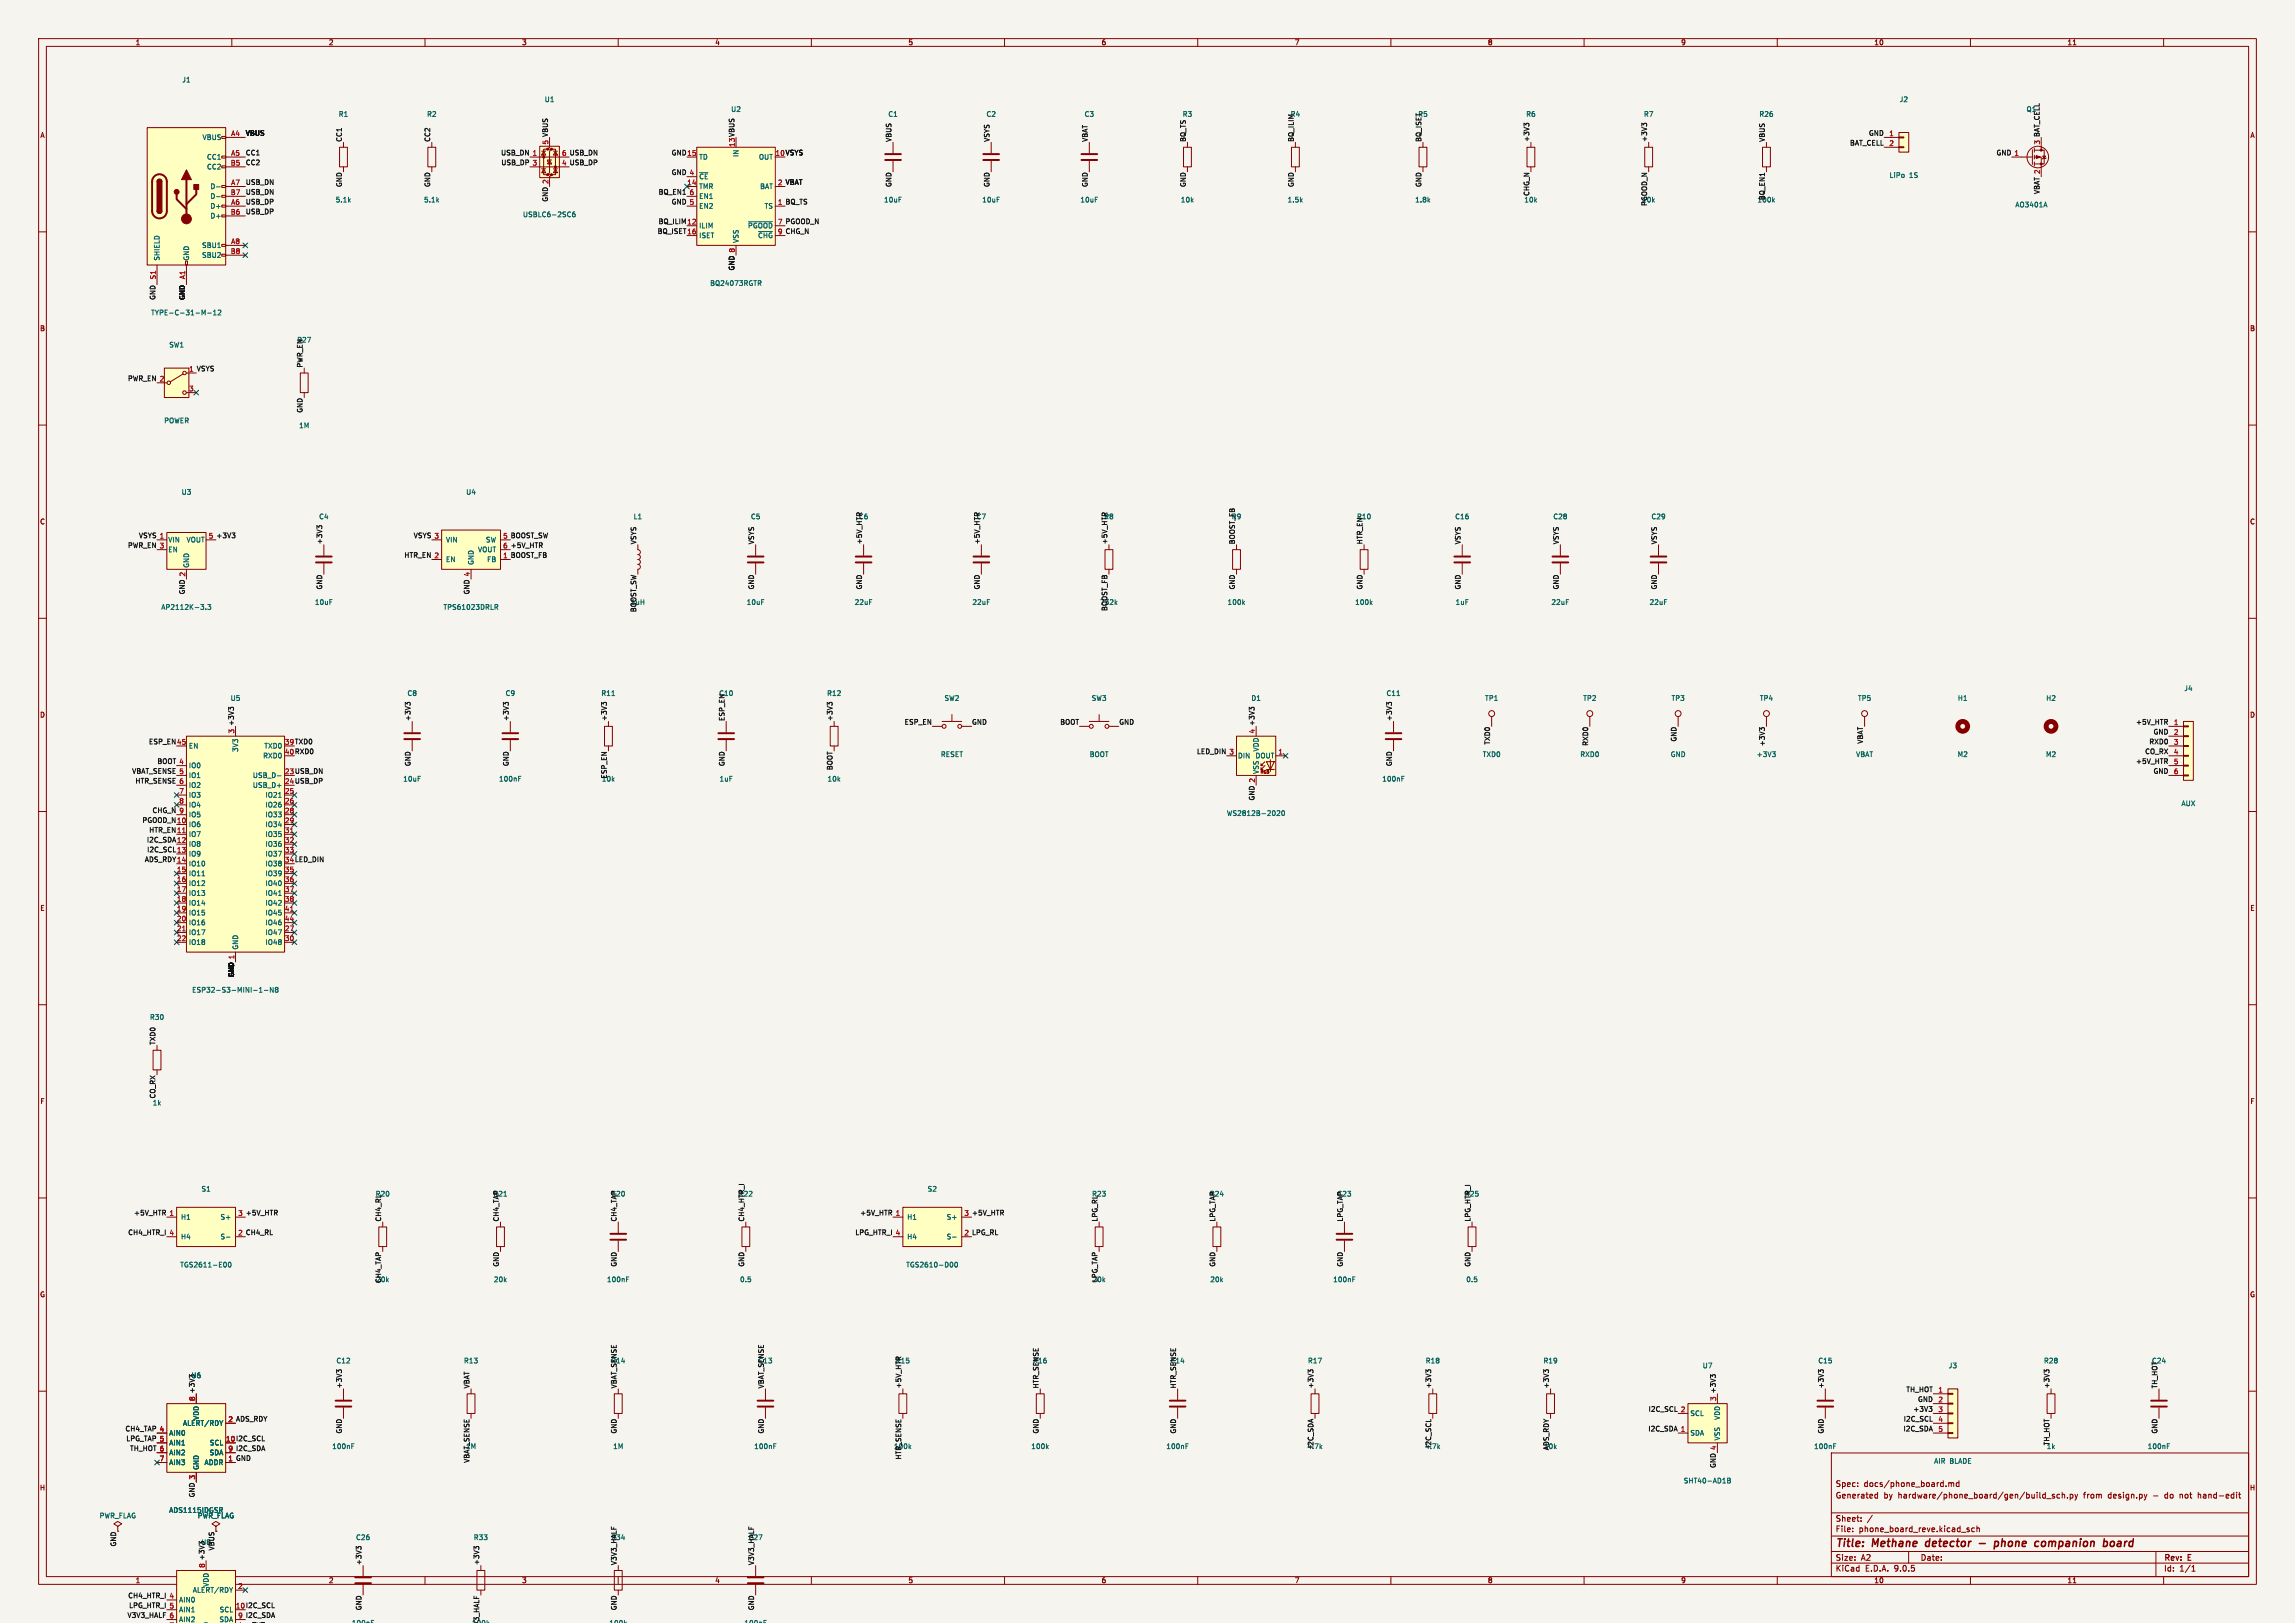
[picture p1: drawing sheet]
<svg xmlns="http://www.w3.org/2000/svg" width="594mm" height="420mm" viewBox="0 0 594 420" stroke-linecap="round" stroke-linejoin="round" font-family="sans-serif">
<defs><g id="words">
<g font-size="2.8" fill="#840000">
<text x="475" y="400.9">Title:</text>
<text x="484.7" y="400.9">Methane</text>
<text x="499.3" y="400.9">detector</text>
<text x="518.7" y="400.9">phone</text>
<text x="530" y="400.9">companion</text>
<text x="548.5" y="400.9">board</text>
</g>
<g font-size="2.1" fill="#840000">
<text x="475" y="388">Generated</text>
<text x="475" y="385">Spec:</text>
<text x="482.4" y="385">docs/phone_board.md</text>
<text x="487.5" y="388">by</text>
<text x="491.3" y="388">hardware/phone_board/gen/build_sch.py</text>
<text x="539.5" y="388">from</text>
<text x="545.9" y="388">design.py</text>
<text x="557.7" y="388">-</text>
<text x="560.9" y="388">do</text>
<text x="564.9" y="388">not</text>
<text x="569.8" y="388">hand-edit</text>
<text x="475" y="394">Sheet:</text>
<text x="475" y="396.7">File:</text>
<text x="481.1" y="396.7">phone_board_reve.kicad_sch</text>
<text x="475" y="406.9">KiCad</text>
<text x="475" y="404.1">Size:</text>
<text x="481.7" y="404.1">A2</text>
<text x="482.7" y="406.9">E.D.A.</text>
<text x="490.3" y="406.9">9.0.5</text>
<text x="497" y="404.1">Date:</text>
<text x="560" y="404.3">Rev:</text>
<text x="560" y="406.9">Id:</text>
<text x="564.1" y="406.9">1/1</text>
<text x="566.4" y="404.3">E</text>
</g>
<g font-size="1.8" fill="#840000">
<text x="35" y="11.9">1</text>
<text x="85" y="11.9">2</text>
<text x="135" y="11.9">3</text>
<text x="185" y="11.9">4</text>
<text x="235" y="11.9">5</text>
<text x="285" y="11.9">6</text>
<text x="335" y="11.9">7</text>
<text x="385" y="11.9">8</text>
<text x="435" y="11.9">9</text>
<text x="485" y="11.9">10</text>
<text x="535" y="11.9">11</text>
<text x="10.3" y="35.9">A</text>
<text x="582.3" y="35.9">A</text>
<text x="10.3" y="85.9">B</text>
<text x="582.3" y="85.9">B</text>
<text x="10.3" y="135.9">C</text>
<text x="582.3" y="135.9">C</text>
<text x="10.3" y="185.9">D</text>
<text x="582.3" y="185.9">D</text>
<text x="10.3" y="235.9">E</text>
<text x="582.3" y="235.9">E</text>
<text x="10.3" y="285.9">F</text>
<text x="582.3" y="285.9">F</text>
<text x="10.3" y="335.9">G</text>
<text x="582.3" y="335.9">G</text>
<text x="59" y="368">2 ADS_RDY</text>
<text x="58.4" y="373.1">10 I2C_SCL</text>
<text x="10.2" y="385.9">H</text>
<text x="582.2" y="385.9">H</text>
<text x="55.5" y="401.3" transform="rotate(-90 55.5 401.3)">VBUS</text>
<text x="35" y="409.9">1</text>
<text x="85" y="409.9">2</text>
<text x="135" y="409.9">3</text>
<text x="185" y="409.9">4</text>
<text x="235" y="409.9">5</text>
<text x="285" y="409.9">6</text>
<text x="335" y="409.9">7</text>
<text x="385" y="409.9">8</text>
<text x="435" y="409.9">9</text>
<text x="485" y="409.9">10</text>
<text x="535" y="409.9">11</text>
</g>
<g font-size="1.8" fill="#006464">
<text x="47.1" y="21.5">J1</text>
<text x="140.9" y="26.6">U1</text>
<text x="189.1" y="29.2">U2</text>
<text x="491.6" y="26.6">J2</text>
<text x="87.6" y="30.4">R1</text>
<text x="110.4" y="30.4">R2</text>
<text x="229.8" y="30.4">C1</text>
<text x="255.2" y="30.4">C2</text>
<text x="280.6" y="30.4">C3</text>
<text x="306" y="30.4">R3</text>
<text x="394.9" y="30.4">R6</text>
<text x="425.4" y="30.4">R7</text>
<text x="455.3" y="30.4">R26</text>
<text x="52.3" y="36.4">VBUS</text>
<text x="53.5" y="41.5">CC1</text>
<text x="180.8" y="41.5">TD</text>
<text x="191.4" y="40.7" transform="rotate(-90 191.4 40.7)">IN</text>
<text x="196.3" y="41.5">OUT</text>
<text x="53.5" y="44">CC2</text>
<text x="180.8" y="46.6">~{CE}</text>
<text x="488.9" y="46.2">LiPo</text>
<text x="494.2" y="46.2">1S</text>
<text x="54.4" y="49.1">D-</text>
<text x="54.4" y="51.7">D-</text>
<text x="86.8" y="52.6">5.1k</text>
<text x="109.6" y="52.6">5.1k</text>
<text x="180.8" y="49.1">TMR</text>
<text x="180.8" y="51.7">EN1</text>
<text x="196.6" y="49.1">BAT</text>
<text x="228.7" y="52.6">10uF</text>
<text x="254.1" y="52.6">10uF</text>
<text x="279.5" y="52.6">10uF</text>
<text x="305.5" y="52.6">10k</text>
<text x="333.2" y="52.6">1.5k</text>
<text x="366.2" y="52.6">1.8k</text>
<text x="394.4" y="52.6">10k</text>
<text x="521.5" y="53.9">AO3401A</text>
<text x="54.4" y="54.2">D+</text>
<text x="54.4" y="56.7">D+</text>
<text x="135.2" y="56.4">USBLC6-2SC6</text>
<text x="180.8" y="54.2">EN2</text>
<text x="180.8" y="59.3">ILIM</text>
<text x="193.5" y="59.3">~{PGOOD}</text>
<text x="197.8" y="54.2">TS</text>
<text x="52.2" y="64.4">SBU1</text>
<text x="180.8" y="61.8">ISET</text>
<text x="191.4" y="63" transform="rotate(-90 191.4 63)">VSS</text>
<text x="41.5" y="67.6" transform="rotate(-90 41.5 67.6)">SHIELD</text>
<text x="49.1" y="67.6" transform="rotate(-90 49.1 67.6)">GND</text>
<text x="52.2" y="66.9">SBU2</text>
<text x="183.7" y="74.2">BQ24073RGTR</text>
<text x="39" y="81.8">TYPE-C-31-M-12</text>
<text x="43.7" y="90.1">SW1</text>
<text x="42.4" y="109.7">POWER</text>
<text x="77.3" y="111">1M</text>
<text x="46.9" y="128.2">U3</text>
<text x="120.5" y="128.2">U4</text>
<text x="82.5" y="134.6">C4</text>
<text x="163.9" y="134.6">L1</text>
<text x="194.2" y="134.6">C5</text>
<text x="376.5" y="134.6">C16</text>
<text x="401.9" y="134.6">C28</text>
<text x="427.3" y="134.6">C29</text>
<text x="43.4" y="140.6">VIN</text>
<text x="43.4" y="143.1">EN</text>
<text x="48.2" y="140.6">VOUT</text>
<text x="115.3" y="140.6">VIN</text>
<text x="123.6" y="143.1">VOUT</text>
<text x="125.7" y="140.6">SW</text>
<text x="49.1" y="147.1" transform="rotate(-90 49.1 147.1)">GND</text>
<text x="115.3" y="145.6">EN</text>
<text x="122.8" y="146.3" transform="rotate(-90 122.8 146.3)">GND</text>
<text x="126" y="145.6">FB</text>
<text x="41.6" y="158">AP2112K-3.3</text>
<text x="81.4" y="156.7">10uF</text>
<text x="114.7" y="158">TPS61023DRLR</text>
<text x="193.2" y="156.7">10uF</text>
<text x="221.1" y="156.7">22uF</text>
<text x="251.6" y="156.7">22uF</text>
<text x="317.6" y="156.7">100k</text>
<text x="350.6" y="156.7">100k</text>
<text x="376.6" y="156.7">1uF</text>
<text x="401.4" y="156.7">22uF</text>
<text x="426.8" y="156.7">22uF</text>
<text x="565.2" y="179">J4</text>
<text x="59.6" y="181.6">U5</text>
<text x="105.3" y="180.3">C8</text>
<text x="130.7" y="180.3">C9</text>
<text x="155.5" y="180.3">R11</text>
<text x="214" y="180.3">R12</text>
<text x="244.3" y="181.6">SW2</text>
<text x="282.4" y="181.6">SW3</text>
<text x="323.8" y="181.6">D1</text>
<text x="358.7" y="180.3">C11</text>
<text x="384.3" y="181.6">TP1</text>
<text x="409.7" y="181.6">TP2</text>
<text x="432.5" y="181.6">TP3</text>
<text x="455.4" y="181.6">TP4</text>
<text x="480.8" y="181.6">TP5</text>
<text x="506.6" y="181.6">H1</text>
<text x="529.5" y="181.6">H2</text>
<text x="48.8" y="193.9">EN</text>
<text x="61.8" y="194.7" transform="rotate(-90 61.8 194.7)">3V3</text>
<text x="68" y="196.4">RXD0</text>
<text x="68.3" y="193.9">TXD0</text>
<text x="243.4" y="196.1">RESET</text>
<text x="281.9" y="196.1">BOOT</text>
<text x="320.3" y="196.4">DIN</text>
<text x="324.8" y="196.4">DOUT</text>
<text x="326" y="194.6" transform="rotate(-90 326 194.6)">VDD</text>
<text x="383.7" y="196.1">TXD0</text>
<text x="408.9" y="196.1">RXD0</text>
<text x="432.3" y="196.1">GND</text>
<text x="454.6" y="196.1">+3V3</text>
<text x="480.3" y="196.1">VBAT</text>
<text x="506.6" y="196.1">M2</text>
<text x="529.4" y="196.1">M2</text>
<text x="48.8" y="199">IO0</text>
<text x="48.8" y="201.5">IO1</text>
<text x="65.3" y="201.5">USB_D-</text>
<text x="104.3" y="202.4">10uF</text>
<text x="129" y="202.4">100nF</text>
<text x="186.1" y="202.4">1uF</text>
<text x="214.1" y="202.4">10k</text>
<text x="326" y="200.4" transform="rotate(-90 326 200.4)">VSS</text>
<text x="357.6" y="202.4">100nF</text>
<text x="48.8" y="204.1">IO2</text>
<text x="48.8" y="206.6">IO3</text>
<text x="48.8" y="209.1">IO4</text>
<text x="65.3" y="204.1">USB_D+</text>
<text x="68.6" y="206.6">IO21</text>
<text x="68.6" y="209.1">IO26</text>
<text x="564.5" y="208.8">AUX</text>
<text x="48.8" y="211.7">IO5</text>
<text x="48.8" y="214.2">IO6</text>
<text x="68.6" y="211.7">IO33</text>
<text x="68.6" y="214.2">IO34</text>
<text x="317.4" y="211.3">WS2812B-2020</text>
<text x="48.8" y="216.8">IO7</text>
<text x="48.8" y="219.3">IO8</text>
<text x="48.8" y="221.8">IO9</text>
<text x="68.6" y="216.8">IO35</text>
<text x="68.6" y="219.3">IO36</text>
<text x="68.6" y="221.8">IO37</text>
<text x="48.8" y="224.4">IO10</text>
<text x="48.8" y="226.9">IO11</text>
<text x="68.6" y="224.4">IO38</text>
<text x="68.6" y="226.9">IO39</text>
<text x="48.8" y="229.5">IO12</text>
<text x="48.8" y="232">IO13</text>
<text x="68.6" y="229.5">IO40</text>
<text x="68.6" y="232">IO41</text>
<text x="48.8" y="234.5">IO14</text>
<text x="48.8" y="237.1">IO15</text>
<text x="48.8" y="239.6">IO16</text>
<text x="68.6" y="234.5">IO42</text>
<text x="68.6" y="237.1">IO45</text>
<text x="68.6" y="239.6">IO46</text>
<text x="48.8" y="242.2">IO17</text>
<text x="48.8" y="244.7">IO18</text>
<text x="61.8" y="245.9" transform="rotate(-90 61.8 245.9)">GND</text>
<text x="68.6" y="242.2">IO47</text>
<text x="68.6" y="244.7">IO48</text>
<text x="49.6" y="257.1">ESP32-S3-MINI-1-N8</text>
<text x="38.7" y="264.1">R30</text>
<text x="39.4" y="286.3">1k</text>
<text x="52" y="308.6">S1</text>
<text x="240" y="308.6">S2</text>
<text x="46.7" y="315.8">H1</text>
<text x="57" y="315.8">S+</text>
<text x="234.7" y="315.8">H1</text>
<text x="244.9" y="315.8">S+</text>
<text x="46.7" y="320.9">H4</text>
<text x="57" y="320.9">S-</text>
<text x="234.7" y="320.9">H4</text>
<text x="244.9" y="320.9">S-</text>
<text x="46.5" y="328.2">TGS2611-E00</text>
<text x="234.4" y="328.2">TGS2610-D00</text>
<text x="127.7" y="332">20k</text>
<text x="157" y="332">100nF</text>
<text x="191.4" y="332">0.5</text>
<text x="313.1" y="332">20k</text>
<text x="344.9" y="332">100nF</text>
<text x="379.4" y="332">0.5</text>
<text x="87" y="353">C12</text>
<text x="120" y="353">R13</text>
<text x="338.4" y="353">R17</text>
<text x="368.9" y="353">R18</text>
<text x="399.4" y="353">R19</text>
<text x="470.5" y="353">C15</text>
<text x="528.9" y="353">R28</text>
<text x="49.4" y="356.8">U6</text>
<text x="440.6" y="354.3">U7</text>
<text x="504.3" y="354.3">J3</text>
<text x="43.7" y="371.7">AIN0</text>
<text x="47.2" y="369.2">ALERT/RDY</text>
<text x="51.7" y="367.6" transform="rotate(-90 51.7 367.6)">VDD</text>
<text x="437.4" y="366.6">SCL</text>
<text x="437.4" y="371.7">SDA</text>
<text x="445.4" y="367.6" transform="rotate(-90 445.4 367.6)">VDD</text>
<text x="43.7" y="374.2">AIN1</text>
<text x="43.7" y="376.8">AIN2</text>
<text x="54.1" y="376.8">SDA</text>
<text x="54.2" y="374.2">SCL</text>
<text x="85.9" y="375.2">100nF</text>
<text x="158.6" y="375.2">1M</text>
<text x="195.1" y="375.2">100nF</text>
<text x="266.8" y="375.2">100k</text>
<text x="301.8" y="375.2">100nF</text>
<text x="445.4" y="372.9" transform="rotate(-90 445.4 372.9)">VSS</text>
<text x="469.4" y="375.2">100nF</text>
<text x="529.6" y="375.2">1k</text>
<text x="555.8" y="375.2">100nF</text>
<text x="43.7" y="379.3">AIN3</text>
<text x="51.7" y="380.5" transform="rotate(-90 51.7 380.5)">GND</text>
<text x="52.8" y="379.3">ADDR</text>
<text x="500.5" y="379">AIR BLADE</text>
<text x="435.7" y="384.1">SHT40-AD1B</text>
<text x="25.7" y="393.1">PWR_FLAG</text>
<text x="43.7" y="391.7">ADS1115IDGSR</text>
<text x="51.1" y="393.1">PWR_FLAG</text>
<text x="92" y="398.7">C26</text>
<text x="122.5" y="398.7">R33</text>
<text x="49.8" y="412.3">ALERT/RDY</text>
<text x="54.2" y="410.7" transform="rotate(-90 54.2 410.7)">VDD</text>
<text x="46.2" y="414.9">AIN0</text>
<text x="46.2" y="417.4">AIN1</text>
<text x="46.2" y="420">AIN2</text>
<text x="56.7" y="420">SDA</text>
<text x="56.7" y="417.4">SCL</text>
<text x="90.9" y="420.9">100nF</text>
<text x="157.6" y="420.9">100k</text>
<text x="192.5" y="420.9">100nF</text>
</g>
<g font-size="1.8" fill="#0f0f0f">
<text x="524.4" y="29.2">Q1</text>
<text x="63.5" y="35.2">VBUS</text>
<text x="333.9" y="30.4">R4</text>
<text x="367" y="30.4">R5</text>
<text x="483.6" y="35.2">GND</text>
<text x="63.5" y="40.3">CC1</text>
<text x="88.6" y="36.8" transform="rotate(-90 88.6 36.8)">CC1</text>
<text x="111.4" y="36.8" transform="rotate(-90 111.4 36.8)">CC2</text>
<text x="129.6" y="40.3">USB_DN 1</text>
<text x="142" y="37.5" transform="rotate(-90 142 37.5)">5 VBUS</text>
<text x="145.3" y="40.4">6 USB_DN</text>
<text x="173.7" y="40.3">GND15</text>
<text x="190.2" y="38.1" transform="rotate(-90 190.2 38.1)">13 VBUS</text>
<text x="200.6" y="40.4">10 VSYS</text>
<text x="230.8" y="36.8" transform="rotate(-90 230.8 36.8)">VBUS</text>
<text x="256.2" y="36.8" transform="rotate(-90 256.2 36.8)">VSYS</text>
<text x="281.6" y="36.8" transform="rotate(-90 281.6 36.8)">VBAT</text>
<text x="307" y="36.8" transform="rotate(-90 307 36.8)">BQ_TS</text>
<text x="334.9" y="36.8" transform="rotate(-90 334.9 36.8)">BQ_ILIM</text>
<text x="368" y="36.8" transform="rotate(-90 368 36.8)">BQ_ISET</text>
<text x="395.9" y="36.8" transform="rotate(-90 395.9 36.8)">+3V3</text>
<text x="426.4" y="36.8" transform="rotate(-90 426.4 36.8)">+3V3</text>
<text x="456.9" y="36.8" transform="rotate(-90 456.9 36.8)">VBUS</text>
<text x="478.7" y="37.8">BAT_CELL</text>
<text x="516.6" y="40.3">GND 1</text>
<text x="528.1" y="37.5" transform="rotate(-90 528.1 37.5)">3 BAT_CELL</text>
<text x="63.5" y="42.8">CC2</text>
<text x="63.5" y="47.9">USB_DN</text>
<text x="129.6" y="42.8">USB_DP 3</text>
<text x="145.3" y="42.9">4 USB_DP</text>
<text x="173.7" y="45.4">GND 4</text>
<text x="63.5" y="50.5">USB_DN</text>
<text x="63.5" y="53">USB_DP</text>
<text x="88.6" y="48.5" transform="rotate(-90 88.6 48.5)">GND</text>
<text x="111.4" y="48.5" transform="rotate(-90 111.4 48.5)">GND</text>
<text x="141.9" y="52.3" transform="rotate(-90 141.9 52.3)">GND 2</text>
<text x="170.3" y="50.5">BQ_EN1</text>
<text x="173.7" y="53">GND 5</text>
<text x="201.2" y="48">2 VBAT</text>
<text x="201.2" y="53.1">1 BQ_TS</text>
<text x="230.8" y="48.5" transform="rotate(-90 230.8 48.5)">GND</text>
<text x="256.2" y="48.5" transform="rotate(-90 256.2 48.5)">GND</text>
<text x="281.6" y="48.5" transform="rotate(-90 281.6 48.5)">GND</text>
<text x="307" y="48.5" transform="rotate(-90 307 48.5)">GND</text>
<text x="334.9" y="48.5" transform="rotate(-90 334.9 48.5)">GND</text>
<text x="368" y="48.5" transform="rotate(-90 368 48.5)">GND</text>
<text x="395.9" y="50.8" transform="rotate(-90 395.9 50.8)">CHG_N</text>
<text x="424.9" y="52.6">10k</text>
<text x="426.4" y="53.4" transform="rotate(-90 426.4 53.4)">PGOOD_N</text>
<text x="454.8" y="52.6">100k</text>
<text x="456.9" y="51.9" transform="rotate(-90 456.9 51.9)">BQ_EN1</text>
<text x="528" y="50.3" transform="rotate(-90 528 50.3)">VBAT 2</text>
<text x="63.5" y="55.5">USB_DP</text>
<text x="170.3" y="58.1">BQ_ILIM 12</text>
<text x="201.2" y="58.2">7 PGOOD_N</text>
<text x="170.1" y="60.6">BQ_ISET16</text>
<text x="201.2" y="60.7">9 CHG_N</text>
<text x="190.2" y="70.1" transform="rotate(-90 190.2 70.1)">GND 8</text>
<text x="40.3" y="77.7" transform="rotate(-90 40.3 77.7)">GND</text>
<text x="47.9" y="77.7" transform="rotate(-90 47.9 77.7)">GND</text>
<text x="76.8" y="88.8">R27</text>
<text x="78.4" y="95.3" transform="rotate(-90 78.4 95.3)">PWR_EN</text>
<text x="33" y="98.7">PWR_EN 2</text>
<text x="48.8" y="96.3">1 VSYS</text>
<text x="78.4" y="106.9" transform="rotate(-90 78.4 106.9)">GND</text>
<text x="222.2" y="134.6">C6</text>
<text x="252.7" y="134.6">C7</text>
<text x="285.7" y="134.6">R8</text>
<text x="318.7" y="134.6">R9</text>
<text x="351.1" y="134.6">R10</text>
<text x="33" y="141.9">PWR_EN 3</text>
<text x="35.8" y="139.4">VSYS 1</text>
<text x="53.9" y="139.4">5 +3V3</text>
<text x="83.5" y="141" transform="rotate(-90 83.5 141)">+3V3</text>
<text x="107" y="139.4">VSYS 3</text>
<text x="130.1" y="139.4">5 BOOST_SW</text>
<text x="130.1" y="142">6 +5V_HTR</text>
<text x="164.8" y="141" transform="rotate(-90 164.8 141)">VSYS</text>
<text x="195.2" y="141" transform="rotate(-90 195.2 141)">VSYS</text>
<text x="223.2" y="141" transform="rotate(-90 223.2 141)">+5V_HTR</text>
<text x="253.7" y="141" transform="rotate(-90 253.7 141)">+5V_HTR</text>
<text x="286.7" y="141" transform="rotate(-90 286.7 141)">+5V_HTR</text>
<text x="319.7" y="141" transform="rotate(-90 319.7 141)">BOOST_FB</text>
<text x="352.7" y="141" transform="rotate(-90 352.7 141)">HTR_EN</text>
<text x="378.1" y="141" transform="rotate(-90 378.1 141)">VSYS</text>
<text x="403.5" y="141" transform="rotate(-90 403.5 141)">VSYS</text>
<text x="428.9" y="141" transform="rotate(-90 428.9 141)">VSYS</text>
<text x="104.5" y="144.4">HTR_EN 2</text>
<text x="130.1" y="144.5">1 BOOST_FB</text>
<text x="47.9" y="153.9" transform="rotate(-90 47.9 153.9)">GND 2</text>
<text x="83.5" y="152.7" transform="rotate(-90 83.5 152.7)">GND</text>
<text x="121.6" y="153.9" transform="rotate(-90 121.6 153.9)">GND 4</text>
<text x="195.2" y="152.7" transform="rotate(-90 195.2 152.7)">GND</text>
<text x="223.2" y="152.7" transform="rotate(-90 223.2 152.7)">GND</text>
<text x="253.7" y="152.7" transform="rotate(-90 253.7 152.7)">GND</text>
<text x="319.7" y="152.7" transform="rotate(-90 319.7 152.7)">GND</text>
<text x="352.7" y="152.7" transform="rotate(-90 352.7 152.7)">GND</text>
<text x="378.1" y="152.7" transform="rotate(-90 378.1 152.7)">GND</text>
<text x="403.5" y="152.7" transform="rotate(-90 403.5 152.7)">GND</text>
<text x="428.9" y="152.7" transform="rotate(-90 428.9 152.7)">GND</text>
<text x="163.2" y="156.7">1uH</text>
<text x="164.8" y="158.5" transform="rotate(-90 164.8 158.5)">BOOST_SW</text>
<text x="284.6" y="156.7">732k</text>
<text x="286.7" y="158.2" transform="rotate(-90 286.7 158.2)">BOOST_FB</text>
<text x="186" y="180.3">C10</text>
<text x="60.7" y="189.9" transform="rotate(-90 60.7 189.9)">3 +3V3</text>
<text x="106.3" y="186.7" transform="rotate(-90 106.3 186.7)">+3V3</text>
<text x="131.7" y="186.7" transform="rotate(-90 131.7 186.7)">+3V3</text>
<text x="157.1" y="186.7" transform="rotate(-90 157.1 186.7)">+3V3</text>
<text x="187.6" y="186.7" transform="rotate(-90 187.6 186.7)">ESP_EN</text>
<text x="215.6" y="186.7" transform="rotate(-90 215.6 186.7)">+3V3</text>
<text x="234" y="187.6">ESP_EN</text>
<text x="251.5" y="187.6">GND</text>
<text x="274.3" y="187.6">BOOT</text>
<text x="289.6" y="187.6">GND</text>
<text x="324.9" y="189.9" transform="rotate(-90 324.9 189.9)">4 +3V3</text>
<text x="360.3" y="186.7" transform="rotate(-90 360.3 186.7)">+3V3</text>
<text x="552.7" y="187.6">+5V_HTR</text>
<text x="557.3" y="190.2">GND</text>
<text x="38.4" y="192.7">ESP_EN45</text>
<text x="40.6" y="197.8">BOOT 4</text>
<text x="73.6" y="192.8">39 TXD0</text>
<text x="73.6" y="195.3">40 RXD0</text>
<text x="309.7" y="195.2">LED_DIN 3</text>
<text x="385.7" y="192.8" transform="rotate(-90 385.7 192.8)">TXD0</text>
<text x="411.1" y="193.1" transform="rotate(-90 411.1 193.1)">RXD0</text>
<text x="434" y="192" transform="rotate(-90 434 192)">GND</text>
<text x="456.9" y="193.2" transform="rotate(-90 456.9 193.2)">+3V3</text>
<text x="482.3" y="192.6" transform="rotate(-90 482.3 192.6)">VBAT</text>
<text x="552.7" y="197.8">+5V_HTR</text>
<text x="555.1" y="195.2">CO_RX</text>
<text x="556.2" y="192.7">RXD0</text>
<text x="34.1" y="200.3">VBAT_SENSE 5</text>
<text x="34.9" y="202.9">HTR_SENSE 6</text>
<text x="73.6" y="200.4">23 USB_DN</text>
<text x="73.6" y="202.9">24 USB_DP</text>
<text x="106.3" y="198.4" transform="rotate(-90 106.3 198.4)">GND</text>
<text x="131.7" y="198.4" transform="rotate(-90 131.7 198.4)">GND</text>
<text x="155.7" y="202.4">10k</text>
<text x="157.1" y="201.6" transform="rotate(-90 157.1 201.6)">ESP_EN</text>
<text x="187.6" y="198.4" transform="rotate(-90 187.6 198.4)">GND</text>
<text x="215.6" y="199.4" transform="rotate(-90 215.6 199.4)">BOOT</text>
<text x="360.3" y="198.4" transform="rotate(-90 360.3 198.4)">GND</text>
<text x="557.3" y="200.3">GND</text>
<text x="324.8" y="207.3" transform="rotate(-90 324.8 207.3)">GND 2</text>
<text x="36.7" y="213">PGOOD_N10</text>
<text x="38.5" y="215.6">HTR_EN11</text>
<text x="39.3" y="210.5">CHG_N 9</text>
<text x="37.9" y="218.1">I2C_SDA 12</text>
<text x="38" y="220.6">I2C_SCL 13</text>
<text x="37.4" y="223.2">ADS_RDY14</text>
<text x="73.6" y="223.3">34 LED_DIN</text>
<text x="60.6" y="253" transform="rotate(-90 60.6 253)">GND</text>
<text x="40.3" y="270.5" transform="rotate(-90 40.3 270.5)">TXD0</text>
<text x="40.3" y="284.4" transform="rotate(-90 40.3 284.4)">CO_RX</text>
<text x="97.1" y="309.8">R20</text>
<text x="127.6" y="309.8">R21</text>
<text x="158.1" y="309.8">C20</text>
<text x="191.1" y="309.8">R22</text>
<text x="282.5" y="309.8">R23</text>
<text x="313" y="309.8">R24</text>
<text x="346" y="309.8">C23</text>
<text x="379.1" y="309.8">R25</text>
<text x="34.6" y="314.6">+5V_HTR</text>
<text x="61.5" y="314.7">3 +5V_HTR</text>
<text x="98.7" y="316.2" transform="rotate(-90 98.7 316.2)">CH4_RL</text>
<text x="129.2" y="316.2" transform="rotate(-90 129.2 316.2)">CH4_TAP</text>
<text x="159.7" y="316.2" transform="rotate(-90 159.7 316.2)">CH4_TAP</text>
<text x="192.7" y="316.2" transform="rotate(-90 192.7 316.2)">CH4_HTR_I</text>
<text x="222.5" y="314.6">+5V_HTR</text>
<text x="249.5" y="314.7">3 +5V_HTR</text>
<text x="284.1" y="316.2" transform="rotate(-90 284.1 316.2)">LPG_RL</text>
<text x="314.6" y="316.2" transform="rotate(-90 314.6 316.2)">LPG_TAP</text>
<text x="347.6" y="316.2" transform="rotate(-90 347.6 316.2)">LPG_TAP</text>
<text x="380.7" y="316.2" transform="rotate(-90 380.7 316.2)">LPG_HTR_I</text>
<text x="33.1" y="319.7">CH4_HTR_I 4</text>
<text x="61.5" y="319.8">2 CH4_RL</text>
<text x="221.3" y="319.7">LPG_HTR_I 4</text>
<text x="249.5" y="319.8">2 LPG_RL</text>
<text x="129.2" y="327.9" transform="rotate(-90 129.2 327.9)">GND</text>
<text x="159.7" y="327.9" transform="rotate(-90 159.7 327.9)">GND</text>
<text x="192.7" y="327.9" transform="rotate(-90 192.7 327.9)">GND</text>
<text x="314.6" y="327.9" transform="rotate(-90 314.6 327.9)">GND</text>
<text x="347.6" y="327.9" transform="rotate(-90 347.6 327.9)">GND</text>
<text x="380.7" y="327.9" transform="rotate(-90 380.7 327.9)">GND</text>
<text x="97.2" y="332">20k</text>
<text x="98.7" y="332.2" transform="rotate(-90 98.7 332.2)">CH4_TAP</text>
<text x="282.7" y="332">20k</text>
<text x="284.1" y="331.9" transform="rotate(-90 284.1 331.9)">LPG_TAP</text>
<text x="158.1" y="353">R14</text>
<text x="196.2" y="353">C13</text>
<text x="231.7" y="353">R15</text>
<text x="267.3" y="353">R16</text>
<text x="302.9" y="353">C14</text>
<text x="556.9" y="353">C24</text>
<text x="88.6" y="359.4" transform="rotate(-90 88.6 359.4)">+3V3</text>
<text x="121.6" y="359.4" transform="rotate(-90 121.6 359.4)">VBAT</text>
<text x="159.7" y="359.4" transform="rotate(-90 159.7 359.4)">VBAT_SENSE</text>
<text x="197.8" y="359.4" transform="rotate(-90 197.8 359.4)">VBAT_SENSE</text>
<text x="233.3" y="359.4" transform="rotate(-90 233.3 359.4)">+5V_HTR</text>
<text x="268.9" y="359.4" transform="rotate(-90 268.9 359.4)">HTR_SENSE</text>
<text x="304.5" y="359.4" transform="rotate(-90 304.5 359.4)">HTR_SENSE</text>
<text x="340" y="359.4" transform="rotate(-90 340 359.4)">+3V3</text>
<text x="370.5" y="359.4" transform="rotate(-90 370.5 359.4)">+3V3</text>
<text x="401" y="359.4" transform="rotate(-90 401 359.4)">+3V3</text>
<text x="472.1" y="359.4" transform="rotate(-90 472.1 359.4)">+3V3</text>
<text x="530.5" y="359.4" transform="rotate(-90 530.5 359.4)">+3V3</text>
<text x="558.5" y="359.4" transform="rotate(-90 558.5 359.4)">TH_HOT</text>
<text x="50.5" y="362.7" transform="rotate(-90 50.5 362.7)">8 +3V3</text>
<text x="426.6" y="365.4">I2C_SCL 2</text>
<text x="444.2" y="362.7" transform="rotate(-90 444.2 362.7)">3 +3V3</text>
<text x="493.3" y="360.3">TH_HOT 1</text>
<text x="495.1" y="365.4">+3V3</text>
<text x="496.3" y="362.9">GND</text>
<text x="32.3" y="370.5">CH4_TAP 4</text>
<text x="88.6" y="371.1" transform="rotate(-90 88.6 371.1)">GND</text>
<text x="159.7" y="371.1" transform="rotate(-90 159.7 371.1)">GND</text>
<text x="197.8" y="371.1" transform="rotate(-90 197.8 371.1)">GND</text>
<text x="268.9" y="371.1" transform="rotate(-90 268.9 371.1)">GND</text>
<text x="304.5" y="371.1" transform="rotate(-90 304.5 371.1)">GND</text>
<text x="426.5" y="370.5">I2C_SDA 1</text>
<text x="472.1" y="371.1" transform="rotate(-90 472.1 371.1)">GND</text>
<text x="492.6" y="370.5">I2C_SDA</text>
<text x="492.6" y="368">I2C_SCL</text>
<text x="558.5" y="371.1" transform="rotate(-90 558.5 371.1)">GND</text>
<text x="32.6" y="373">LPG_TAP 5</text>
<text x="33.5" y="375.6">TH_HOT 6</text>
<text x="59" y="375.7">9 I2C_SDA</text>
<text x="120.5" y="375.2">1M</text>
<text x="231.3" y="375.2">100k</text>
<text x="233.3" y="377.8" transform="rotate(-90 233.3 377.8)">HTR_SENSE</text>
<text x="338.2" y="375.2">4.7k</text>
<text x="340" y="374.9" transform="rotate(-90 340 374.9)">I2C_SDA</text>
<text x="368.7" y="375.2">4.7k</text>
<text x="370.5" y="374.8" transform="rotate(-90 370.5 374.8)">I2C_SCL</text>
<text x="399.5" y="375.2">10k</text>
<text x="401" y="375.4" transform="rotate(-90 401 375.4)">ADS_RDY</text>
<text x="530.5" y="374.1" transform="rotate(-90 530.5 374.1)">TH_HOT</text>
<text x="59" y="378.2">1 GND</text>
<text x="121.6" y="378.7" transform="rotate(-90 121.6 378.7)">VBAT_SENSE</text>
<text x="444.2" y="380" transform="rotate(-90 444.2 380)">GND 4</text>
<text x="50.5" y="387.6" transform="rotate(-90 50.5 387.6)">GND 3</text>
<text x="30.1" y="400.3" transform="rotate(-90 30.1 400.3)">GND</text>
<text x="52" y="400">U8</text>
<text x="158.1" y="398.7">R34</text>
<text x="193.6" y="398.7">C27</text>
<text x="53.1" y="405.8" transform="rotate(-90 53.1 405.8)">8 +3V3</text>
<text x="93.6" y="405.1" transform="rotate(-90 93.6 405.1)">+3V3</text>
<text x="124.1" y="405.1" transform="rotate(-90 124.1 405.1)">+3V3</text>
<text x="159.7" y="405.1" transform="rotate(-90 159.7 405.1)">V3V3_HALF</text>
<text x="195.2" y="405.1" transform="rotate(-90 195.2 405.1)">V3V3_HALF</text>
<text x="33.1" y="413.7">CH4_HTR_I 4</text>
<text x="32.9" y="418.8">V3V3_HALF 6</text>
<text x="33.3" y="416.2">LPG_HTR_I 5</text>
<text x="60.9" y="416.3">10 I2C_SCL</text>
<text x="61.5" y="418.8">9 I2C_SDA</text>
<text x="93.6" y="416.8" transform="rotate(-90 93.6 416.8)">GND</text>
<text x="159.7" y="416.8" transform="rotate(-90 159.7 416.8)">GND</text>
<text x="195.2" y="416.8" transform="rotate(-90 195.2 416.8)">GND</text>
<text x="122" y="420.9">100k</text>
<text x="124.1" y="420.9" transform="rotate(-90 124.1 420.9)">V3_HALF</text>
</g>
<g font-size="1.8" fill="#a90000">
<text x="59.7" y="35.3">A4</text>
<text x="488.9" y="35.3">1</text>
<text x="59.7" y="40.4">A5</text>
<text x="488.9" y="37.8">2</text>
<text x="59.6" y="42.9">B5</text>
<text x="59.6" y="50.5">B7</text>
<text x="59.7" y="48">A7</text>
<text x="59.7" y="53.1">A6</text>
<text x="177.8" y="48">14</text>
<text x="178.4" y="50.5">6</text>
<text x="59.6" y="55.6">B6</text>
<text x="59.6" y="65.8">B8</text>
<text x="59.7" y="63.2">A8</text>
<text x="196.1" y="61.8">~{CHG}</text>
<text x="40.4" y="72.4" transform="rotate(-90 40.4 72.4)">S1</text>
<text x="48" y="72.4" transform="rotate(-90 48 72.4)">A1</text>
<text x="48.8" y="101.3">3</text>
<text x="562.5" y="187.7">1</text>
<text x="562.5" y="190.2">2</text>
<text x="330.8" y="195.3">1</text>
<text x="562.5" y="192.8">3</text>
<text x="562.5" y="195.3">4</text>
<text x="562.5" y="197.9">5</text>
<text x="562.5" y="200.4">6</text>
<text x="46.3" y="205.5">7</text>
<text x="46.3" y="208">8</text>
<text x="73.6" y="205.5">25</text>
<text x="73.6" y="208">26</text>
<text x="73.6" y="210.6">28</text>
<text x="73.6" y="213.1">29</text>
<text x="73.6" y="215.6">31</text>
<text x="73.6" y="218.2">32</text>
<text x="73.6" y="220.7">33</text>
<text x="45.7" y="225.8">15</text>
<text x="73.6" y="225.8">35</text>
<text x="45.7" y="228.3">16</text>
<text x="45.7" y="230.9">17</text>
<text x="45.7" y="233.4">18</text>
<text x="73.6" y="228.3">36</text>
<text x="73.6" y="230.9">37</text>
<text x="73.6" y="233.4">38</text>
<text x="45.7" y="236">19</text>
<text x="45.7" y="238.5">20</text>
<text x="73.6" y="236">41</text>
<text x="73.6" y="238.5">44</text>
<text x="45.7" y="241">21</text>
<text x="45.7" y="243.6">22</text>
<text x="73.6" y="241">27</text>
<text x="73.6" y="243.6">30</text>
<text x="60.6" y="253" transform="rotate(-90 60.6 253)">GND 1</text>
<text x="43.7" y="314.7">1</text>
<text x="231.7" y="314.7">1</text>
<text x="50.5" y="362.7" transform="rotate(-90 50.5 362.7)">8</text>
<text x="501.6" y="363">2</text>
<text x="501.6" y="365.5">3</text>
<text x="41.2" y="370.6">4</text>
<text x="59" y="368">2</text>
<text x="501.6" y="368">4</text>
<text x="501.6" y="370.6">5</text>
<text x="41.2" y="373.1">5</text>
<text x="41.2" y="375.7">6</text>
<text x="58.4" y="373.1">10</text>
<text x="59" y="375.7">9</text>
<text x="41.2" y="378.2">7</text>
<text x="50.5" y="383" transform="rotate(-90 50.5 383)">3</text>
<text x="59" y="378.2">1</text>
<text x="61.5" y="411.2">2</text>
</g>
<text font-size="1.1" fill="#840000" x="326.1" y="200.4">RGB</text>
</g></defs>
<path d="M0 0h594v420h-594z" fill="#f5f4ef" stroke="#f5f4ef" stroke-width=".26"/>
<g fill="none" stroke="#840000" stroke-width=".26">
<path d="M10 10h574v400h-574zM12 12h570v396h-570zM60 10v2M110 10v2M160 10v2M210 10v2M260 10v2M310 10v2M360 10v2M410 10v2M460 10v2M510 10v2"/>
<path d="M536.6 11.6h.7M560 10v2M10 60h2M582 60h2M10 110h2M582 110h2M165.1 141v1.2l.5 .2 .1 .5-.1 .4-.5 .2 .5 .3 .1 .6-.6 .4M165.1 144.8l.5 .2 .1 .4-.1 .5-.5 .2 .5 .1 .1 .5-.1 .4-.5 .2v1.3M10 160h2M582 160h2M10 210h2M582 210h2"/>
<path d="M10 260h2M582 260h2M10 310h2M582 310h2M10 360h2M474 376h108v32h-108zM582 360h2M474 397.5h108M474 391.5h108M479.5 396.2v.2M479.5 395.4v.2M481.7 393.5v.2"/>
<path d="M481.7 392.7v.2M484.6 392.1l-1.3 1.9M485.4 387.6h.6M485.4 386.7h.6M486 386.2v1.5M504.4 383.7v1M504.4 383.8l.4-.1 .2 .2M505 383.9l.2-.2h.4l.1 1M505 383.9v.8M507 383.7h-.4l-.3 .3 .2 .6h.5M507 383.2v1.5M509.7 395.4h-.4l-.2 .2 .1 .2 .5 .1v.4h-.6"/>
<path d="M511 395.4h-.4l-.3 .3 .2 .6h.5M511.7 395.5l.5-.1 .1 1M511.7 394.9v1.5M529.7 387.8h1.2M531.7 386.7h-.3l-.2 .2v.2l.5 .1v.4h-.5M533.1 386.7h-.4l-.3 .3 .1 .6h.6M533.7 386.8l.6-.1 .1 1M533.7 386.2v1.5M535.1 387.5v.2M535.8 386.7h.4l.3 .3-.1 .6h-.6M535.8 386.7v1.5M537 386.7l.4 1"/>
<path d="M537.4 387.7l-.4 .5M537.7 386.7l-.3 1M555.7 386.7l-.4 1M564.2 386.7v1M564.3 386.7l-.1 .1M569 386.2v1.5M569.2 386.7l-.2 .1M579.4 386.7h.6M579.6 386.2v1.3l.4 .2M60 408v2M110 408v2M160 408v2"/>
<path d="M210 408v2M260 408v2M310 408v2M360 408v2M410 408v2M460 408v2M474 404.5h108M474 401.5h108M494 401.5v3M510 408v2M536.6 409.6h.7M558 401.5v6.5"/>
<path d="M560 408v2M567.3 406.6h.9M567.3 405.5l.4-.4v1.5"/>
</g>
<path d="M498.5 399.1l-.1 .7 .3 .4M512.3 399.4h1.5M516.4 399l.5-.1 .4 .3-.3 .9h-.8M516.4 398.9l-.3 2M529.3 399l-.4-.1-.4 .2-.1 .7 .3 .4 .6-.2M546.4 399.1l.3-.2 .5 .2v.7l-.2 .3-.5 .1-.3-.2z" fill="none" stroke="#840000" stroke-width=".4"/>
<path d="M180.3 38.1h20.4v25.4h-20.4z" fill="#ffffc2"/>
<g fill="none" stroke="#840000" stroke-width=".26">
<path d="M180.3 38.1h20.4v25.4h-20.4zM306.3 38.1h2.1v5.1h-2.1zM307.3 36.8v1.3M177.8 40.6h2.5M177.8 45.7h2.5M177.8 48.3h2.5M177.8 50.8h2.5M177.8 53.3h2.5M177.8 58.4h2.5M200.7 53.3h2.5M200.7 58.4h2.5M307.3 43.2v1.3"/>
<path d="M177.8 61h2.5M190.5 63.5v2.5M200.7 61h2.5M195.6 141v2.8M195.6 145.8v2.8M223.5 141v2.8M223.5 145.8v2.8M106.7 186.7v2.8M106.7 191.5v2.8M279.4 188h2.5M281.9 186.7h5.1M284.5 184.9v1.8"/>
<path d="M287 188h2.6M411.5 185.4v2.6M233.7 359.4v1.3M340.4 359.4v1.3M232.7 360.7h2v5.1h-2zM233.7 365.8v1.2M339.3 360.7h2.1v5.1h-2.1zM340.4 365.8v1.2"/>
<circle cx="282.4" cy="188" r=".51"/>
<circle cx="286.5" cy="188" r=".51"/>
<circle cx="411.5" cy="184.7" r=".76"/>
</g>
<path d="M193.7 57.4h6.2M196.3 59.9h3.6M196.2 72.6h.5l.3 .3-.2 .3-.6 .1M196.5 73.3l.5 .6M235.4 374.4l.4 .5M235.8 374l-.5 .5" fill="none" stroke="#006464" stroke-width=".26"/>
<path d="M193.5 144h4.1M193.5 145.5h4.1M221.5 144h4.1M221.5 145.5h4.1M104.6 189.7h4.1M104.6 191.3h4.1" fill="none" stroke="#840000" stroke-width=".51"/>
<path d="M38.1 33h20.3v35.6h-20.3z" fill="#ffffc2"/>
<g fill="none" stroke="#840000" stroke-width=".26">
<path d="M38.1 33h20.3v35.6h-20.3zM57.4 35.3h1v.5h-1zM58.4 35.6h5.1M231.1 36.8v2.8M40.6 47l.2-.5 .5-.1 .4 .1 .2 .5M40.6 54.6l.2 .5 .5 .1 .4-.1 .2-.5M57.4 40.4h1v.5h-1zM57.4 42.9h1v.5h-1zM57.4 48h1v.5h-1zM57.4 50.5h1v.6h-1zM57.4 53.1h1v.5h-1zM57.4 55.6h1v.5h-1z"/>
<path d="M58.4 40.6h5.1M58.4 43.2h5.1M58.4 48.3h5.1M58.4 50.8h5.1M58.4 53.3h5.1M58.4 55.9h5.1M231.1 41.7v2.8M40.6 68.6v5.1M48 67.6h.5v1h-.5zM48.3 68.6v5.1M57.4 63.2h1v.6h-1zM57.4 65.8h1v.5h-1z"/>
<path d="M58.4 63.5h5.1M58.4 66h5.1M319 142.2h2.1v5.1h-2.1zM320 141v1.2M320 147.3v1.3M283.5 317.5h2v5.1h-2zM284.5 316.2v1.3M313.9 317.5h2.1v5.1h-2.1zM315 316.2v1.3M284.5 322.6v1.3M315 322.6v1.3"/>
</g>
<path d="M229.1 39.9h4.1M39.9 45.7a1.9 1.9 0 0 1 2.1-.5 1.9 1.9 0 0 1 1.2 1.8v7.6a1.91 1.91 0 0 1-1.9 1.9 1.91 1.91 0 0 1-1.9-1.9v-7.8zM45.7 50.3v1.3l2.6 2.5M48.3 46.5v10.1M50.8 49v1.3l-2.5 2.5M229.1 41.4h4.1" fill="none" stroke="#840000" stroke-width=".51"/>
<g fill="#840000" stroke="#840000" stroke-width=".26">
<path d="M40.6 47h1.3v7.6h-1.3z"/>
<path d="M40.8 46.5l.7-.1 .4 .6h-1.3z"/>
<path d="M40.6 54.6h1.3l-.2 .5-.4 .1-.5-.1z"/>
<path d="M48.3 43.9l1.2 2.6h-2.5z"/>
<path d="M50.2 47.8h1.2v1.2h-1.2z"/>
<circle cx="45.7" cy="49.7" r=".63"/>
<circle cx="48.3" cy="56.6" r="1.27"/>
</g>
<path d="M56 48.4h1M56 50.9h1M53.7 81h1M55.2 81.5h.8M55.2 80.6l.4-.4v1.3M56.5 80.4l.4-.2 .3 .4-.8 .9h.8M321.8 156l.3 .4M322.1 155.6l-.5 .5" fill="none" stroke="#006464" stroke-width=".26"/>
<path d="M233.7 312.4h15.2v10.2h-15.2z" fill="#ffffc2"/>
<g fill="none" stroke="#840000" stroke-width=".26">
<path d="M132.1 186.7v2.8M132.1 191.5v2.8M156.5 188h2v5h-2zM157.5 186.7v1.3M157.5 193v1.3M386.1 185.4v2.6M231.1 315h2.6M233.7 312.4h15.2v10.2h-15.2zM248.9 315h2.6M231.1 320h2.6"/>
<circle cx="386.1" cy="184.7" r=".76"/>
</g>
<path d="M158.4 180h.7M134.2 201.5h.5M134.2 200.9h.6M246.3 326.6a.79 .79 0 0 1 0 1.3M246.5 320.1h1M247.2 326.7l.2-.1a.62 .62 0 0 1 .5 .7 .62 .62 0 0 1-.6 .5l-.2-.4z" fill="none" stroke="#006464" stroke-width=".26"/>
<path d="M130 189.7h4.1M130 191.3h4.1" fill="none" stroke="#840000" stroke-width=".51"/>
<path d="M139.7 37.8h5.1v8.2h-5.1z" fill="#ffffc2"/>
<g fill="#840000" stroke="#840000" stroke-width=".26">
<circle cx="140.7" cy="40.6" r=".25"/>
<circle cx="141.7" cy="38.6" r=".25"/>
<circle cx="141.7" cy="45.2" r=".25"/>
<circle cx="142.7" cy="38.6" r=".25"/>
<circle cx="142.7" cy="45.2" r=".25"/>
<circle cx="143.8" cy="43.2" r=".25"/>
</g>
<g fill="none" stroke="#840000" stroke-width=".26">
<path d="M87.9 38.1h2v5.1h-2zM88.9 36.8v1.3M139.7 37.8h5.1v8.2h-5.1zM140.2 39.1h1M140.7 39.1l.5 1h-1zM141.7 38.6h-1v6.6h1M142.2 35.6v2.5l-.5 .5h1l-.5 .5v5.6l-.5 .5h1l-.5 .5v2.6M142.7 38.6h1.1v6.6h-1.1M143.3 39.1h1M143.8 39.1l.5 1h-1zM88.9 43.2v1.3M137.2 40.6h10.1"/>
<path d="M137.2 43.2h7.6M140.2 43.7h1M140.7 43.7l.5 1h-1zM142.2 41.4l.5 1h-1zM142.7 41.4h-1v.4M143.3 43.7h1M143.8 43.7l.5 1h-1zM403.9 141v2.8M403.9 145.8v2.8"/>
</g>
<path d="M148.8 54.8l-.6 .3v.8l.2 .2 .4-.1v-.6l-.4-.1-.2 .3" fill="none" stroke="#006464" stroke-width=".26"/>
<path d="M401.8 144h4.1M401.8 145.5h4.1" fill="none" stroke="#840000" stroke-width=".51"/>
<path d="M114.3 137.2h15.2v10.1h-15.2z" fill="#ffffc2"/>
<g fill="none" stroke="#840000" stroke-width=".26">
<path d="M110.7 38.1h2.1v5.1h-2.1zM111.8 36.8v1.3M111.8 43.2v1.3M111.8 139.7h2.5M114.3 137.2h15.2v10.1h-15.2zM129.5 139.7h2.6M111.8 144.8h2.5M121.9 147.3v2.6M129.5 144.8h2.6M129.5 142.2h2.6M286 142.2h2v5.1h-2zM287 141v1.2"/>
<path d="M287 147.3v1.3M198.1 359.4v2.8M198.1 364.2v2.8"/>
</g>
<path d="M128.1 156.4h.5l.2 .3-.1 .3-.6 .1M128.4 157.1l.4 .6M288.7 156l.4 .4M289.1 155.6l-.5 .5M200.3 374.2h.4M200.3 373.6h.6" fill="none" stroke="#006464" stroke-width=".26"/>
<path d="M196.1 362.5h4.1M196.1 364h4.1" fill="none" stroke="#840000" stroke-width=".51"/>
<path d="M42.5 95.3h6.4v7.6h-6.4z" fill="#ffffc2"/>
<g fill="none" stroke="#840000" stroke-width=".26">
<path d="M40.6 99.1h2.6M42.5 95.3h6.4v7.6h-6.4zM47.4 96.8l-3.3 2M48.3 96.5h2.5M77.7 96.5h2.1v5.1h-2.1zM78.7 95.3v1.2M48.3 101.6h2.5M78.7 101.6v1.3M192 317.5h2.1v5.1h-2.1zM193 316.2v1.3M193 322.6v1.3"/>
<circle cx="43.7" cy="99.1" r=".46"/>
<circle cx="47.8" cy="96.5" r=".46"/>
<circle cx="47.8" cy="101.6" r=".46"/>
</g>
<path d="M45.7 406.4h15.3v13.6h-15.3z" fill="#ffffc2"/>
<g fill="none" stroke="#840000" stroke-width=".26">
<path d="M256.5 36.8v2.8M256.5 41.7v2.8M188 186.7v2.8M188 191.5v2.8M214.9 188h2v5h-2zM215.9 186.7v1.3M215.9 193v1.3M43.2 414h2.5M43.2 416.6h2.5M43.2 419.1h2.5M53.3 403.9v2.5M61 419.1h2.5"/>
<path d="M61 411.5h2.5M45.7 420v-13.6h15.3v13.6"/>
</g>
<path d="M44 420h.8M62.2 420h.1" fill="none" stroke="#a90000" stroke-width=".26"/>
<path d="M52.9 420h.8" fill="none" stroke="#006464" stroke-width=".26"/>
<path d="M254.5 39.9h4.1M254.5 41.4h4.1M185.9 189.7h4.1M185.9 191.3h4.1" fill="none" stroke="#840000" stroke-width=".51"/>
<path d="M320 190.5h10.2v10.2h-10.2z" fill="#ffffc2"/>
<g fill="none" stroke="#840000" stroke-width=".26">
<path d="M378.5 141v2.8M378.5 145.8v2.8M317.5 195.6h2.5M320 190.5h10.2v10.2h-10.2zM326.4 198.1h.5M326.4 199.1h.5M327.4 197.1l-1 1v-.5M327.4 198.1l-1 1v-.5M327.8 197.1h2l-1 2zM327.8 199.1h2M328.8 196.6v3M330.2 195.6h2.5"/>
<path d="M325.1 200.7v2.5M30.5 395l1-.7-1-.6-1 .6 1 .7v1.2M55.9 395l1-.7-1-.6-1 .6 1 .7v1.2"/>
</g>
<path d="M330.5 209.9l.5-.1 .3 .3-.8 .9h.8M331.9 209.9l.1-.1a.62 .62 0 0 1 .5 .6 .62 .62 0 0 1-.6 .6l-.2-.4z" fill="none" stroke="#006464" stroke-width=".26"/>
<path d="M376.4 144h4.1M376.4 145.5h4.1" fill="none" stroke="#840000" stroke-width=".51"/>
<path d="M43.2 363.2h15.2v17.8h-15.2z" fill="#ffffc2"/>
<path d="M40.6 370.8h2.6M40.6 373.4h2.6M40.6 375.9h2.6M40.6 378.5h2.6M43.2 363.2h15.2v17.8h-15.2zM50.8 360.7v2.5M58.4 375.9h2.6M58.4 378.5h2.6M50.8 381v2.5" fill="none" stroke="#840000" stroke-width=".26"/>
<path d="M57.1 390.8l.5 .6M57.3 390.1l.3 .3-.3 .4" fill="none" stroke="#006464" stroke-width=".26"/>
<path d="M45.7 312.4h15.3v10.2h-15.3z" fill="#ffffc2"/>
<path d="M39.6 271.8h2.1v5.1h-2.1zM40.6 270.5v1.3M40.6 276.9v1.2M43.2 315h2.5M45.7 312.4h15.3v10.2h-15.3zM61 315h2.5M43.2 320h2.5" fill="none" stroke="#840000" stroke-width=".26"/>
<path d="M58.3 326.6a.79 .79 0 0 1 0 1.3M58.6 320.1h.9M59.3 326.7l.1-.1a.62 .62 0 0 1 .4 .7 .62 .62 0 0 1-.5 .5l-.2-.4z" fill="none" stroke="#006464" stroke-width=".26"/>
<path d="M48.3 190.5h25.4v55.9h-25.4z" fill="#ffffc2"/>
<g fill="none" stroke="#840000" stroke-width=".26">
<path d="M334.3 38.1h2v5.1h-2zM335.3 36.8v1.3M526 38.7v3.8M526.5 38.9h2.6v3.5h-2.6M526.5 38.4v1M528.3 35.6v3.3M335.3 43.2v1.3M520.7 40.6h5.3M526.5 40.6h1.8v5.1M526.5 40.1v1M526.5 41.9v1M528.7 40.4h.8l-.4 .6z"/>
<path d="M529.6 40.9l-1 .2M45.7 193h2.6M45.7 198.1h2.6M48.3 190.5h25.4v55.9h-25.4zM61 188v2.5M45.7 200.7h2.6M45.7 203.2h2.6M45.7 205.7h2.6M45.7 208.3h2.6M45.7 210.8h2.6M45.7 213.4h2.6M45.7 215.9h2.6"/>
<path d="M45.7 218.4h2.6M73.7 205.7h2.5M73.7 208.3h2.5M73.7 210.8h2.5M73.7 213.4h2.5M73.7 215.9h2.5M73.7 218.4h2.5M45.7 221h2.6M45.7 223.5h2.6M45.7 226.1h2.6M45.7 228.6h2.6M45.7 231.1h2.6"/>
<path d="M45.7 233.7h2.6M45.7 236.2h2.6M45.7 238.8h2.6M73.7 221h2.5M73.7 226.1h2.5M73.7 228.6h2.5M73.7 231.1h2.5M73.7 233.7h2.5M73.7 236.2h2.5M73.7 238.8h2.5M45.7 241.3h2.6M45.7 243.8h2.6"/>
<path d="M61 246.4v2.5M73.7 241.3h2.5M73.7 243.8h2.5"/>
<circle cx="527.4" cy="40.6" r="2.79"/>
</g>
<path d="M47.2 215.5h.8M75.2 215.5h.7M75.2 235.8h.7M47.2 240.9h.8" fill="none" stroke="#a90000" stroke-width=".26"/>
<path d="M529.4 52.3l.4 1.3M71.8 200.8h.9M72.1 206.3h.7M52.3 226.6h.7M72.1 231.7h.7M67.1 256.8h.8M67.1 255.9l.4-.4v1.3M68.4 256.3h1M70.7 255.5v1.3l-.7-1.3v1.3M71.5 256l-.3 .3 .3 .5 .5-.3-.3-.5M71.5 256l-.3-.2 .3-.3 .5 .2-.3 .3M71.5 256h.2" fill="none" stroke="#006464" stroke-width=".26"/>
<g fill="#840000" stroke="#840000" stroke-width=".26">
<path d="M527 40.3l1.1 .3-1.1 .4z"/>
<circle cx="528.3" cy="38.9" r=".25"/>
<circle cx="528.3" cy="42.4" r=".25"/>
</g>
<path d="M491.5 34.3h2.5v5.1h-2.5z" fill="#ffffc2"/>
<g fill="none" stroke="#840000" stroke-width=".26">
<path d="M367.3 38.1h2v5.1h-2zM368.3 36.8v1.3M395.2 38.1h2.1v5.1h-2.1zM396.2 36.8v1.3M425.7 38.1h2v5.1h-2zM426.7 36.8v1.3M456.2 38.1h2v5.1h-2zM457.2 36.8v1.3M487.7 35.6h3.8M487.7 38.1h3.8M491.5 34.3h2.5v5.1h-2.5zM491.5 35.4h1.3v.3h-1.3z"/>
<path d="M491.5 38h1.3v.2h-1.3zM368.3 43.2v1.3M396.2 43.2v1.3M426.7 43.2v1.3M457.2 43.2v1.3M254 141v2.8M254 145.8v2.8M429.3 141v2.8M429.3 145.8v2.8M241.3 188h2.5M243.8 186.7h5.1M246.4 184.9v1.8"/>
<path d="M248.9 188h2.6M360.7 186.7v2.8M360.7 191.5v2.8M434.3 185.4v2.6M457.2 185.4v2.6M482.6 185.4v2.6M269.2 359.4v1.3M472.4 359.4v2.8M268.2 360.7h2.1v5.1h-2.1zM269.2 365.8v1.2M472.4 364.2v2.8"/>
<circle cx="244.3" cy="188" r=".51"/>
<circle cx="248.4" cy="188" r=".51"/>
<circle cx="434.3" cy="184.7" r=".76"/>
<circle cx="457.2" cy="184.7" r=".76"/>
<circle cx="482.6" cy="184.7" r=".76"/>
</g>
<path d="M458.9 51.8l.4 .5M459.3 51.5l-.5 .4M361.6 180h.7M458.7 194.5h.8l-.4 .5M459.3 195l.2 .3-.2 .5M362.8 201.5h.5M362.8 200.9h.6M271 374.4l.3 .5M271.3 374l-.5 .5M474.6 374.2h.4M474.6 373.6h.6" fill="none" stroke="#006464" stroke-width=".26"/>
<path d="M252 144h4M252 145.5h4M427.2 144h4.1M427.2 145.5h4.1M358.6 189.7h4.1M358.6 191.3h4.1M470.4 362.5h4.1M470.4 364h4.1" fill="none" stroke="#840000" stroke-width=".51"/>
<circle cx="508" cy="188" r="1.27" fill="none" stroke="#840000" stroke-width="1.3"/>
<path d="M43.2 137.8h10.1v9.5h-10.1z" fill="#ffffc2"/>
<g fill="none" stroke="#840000" stroke-width=".26">
<path d="M281.9 36.8v2.8M281.9 41.7v2.8M40.6 139.7h2.6M43.2 137.8h10.1v9.5h-10.1zM53.3 139.7h2.6M40.6 142.2h2.6M48.3 147.3v2.6M83.8 141v2.8M83.8 145.8v2.8M352 142.2h2.1v5.1h-2.1zM353.1 141v1.2M353.1 147.3v1.3"/>
<path d="M98 317.5h2.1v5.1h-2.1zM99.1 316.2v1.3M128.5 317.5h2.1v5.1h-2.1zM129.5 316.2v1.3M160 316.2v2.8M99.1 322.6v1.3M129.5 322.6v1.3M160 321.1v2.8M88.9 359.4v2.8M121.9 359.4v1.3M160 359.4v1.3M304.8 359.4v2.8"/>
<path d="M88.9 364.2v2.8M120.9 360.7h2v5.1h-2zM121.9 365.8v1.2M159 360.7h2v5.1h-2zM160 365.8v1.2M304.8 364.2v2.8M94 405.1v2.8M94 410v2.8M123.4 406.4h2.1v5.1h-2.1zM124.5 405.1v1.3M124.5 411.5v1.3M159 406.4h2v5.1h-2z"/>
<path d="M160 405.1v1.3M160 411.5v1.3M195.6 405.1v2.8M195.6 410v2.8"/>
</g>
<g fill="none" stroke="#006464" stroke-width=".26">
<path d="M51.9 156.4h.8l-.4 .5M52.7 157v.6M53.3 157.6v.1M53.8 156.4h.7l-.4 .5 .4 .1v.6h-.7M354.8 156l.3 .4M355.1 155.6l-.4 .5M130.4 309.5h.7M162.2 331h.4M162.2 330.4h.6M91 374.2h.5M91 373.6h.7M306.9 374.2h.5"/>
<path d="M306.9 373.6h.7M96.1 419.9h.5M96.1 419.3h.6M126.5 419.8l-.2 .2M162.1 419.8l-.3 .2M197.7 419.9h.5M197.7 419.3h.6"/>
</g>
<g fill="none" stroke="#840000" stroke-width=".51">
<path d="M279.9 39.9h4.1M279.9 41.4h4.1M81.8 144h4.1M81.8 145.5h4.1M158 319.3h4.1M158 320.8h4.1M86.9 362.5h4M86.9 364h4M302.8 362.5h4M302.8 364h4M91.9 408.2h4.1M91.9 409.7h4.1"/>
<path d="M193.5 408.2h4.1M193.5 409.7h4.1"/>
</g>
<circle cx="530.9" cy="188" r="1.27" fill="none" stroke="#840000" stroke-width="1.3"/>
<path d="M565.1 186.7h2.6v15.2h-2.6z" fill="#ffffc2"/>
<g fill="none" stroke="#840000" stroke-width=".26">
<path d="M561.3 188h3.8M561.3 190.5h3.8M561.3 193h3.8M561.3 195.6h3.8M561.3 198.1h3.8M565.1 186.7h2.6v15.2h-2.6zM565.1 187.8h1.3v.3h-1.3zM565.1 190.4h1.3v.2h-1.3zM565.1 192.9h1.3v.3h-1.3zM565.1 195.5h1.3v.2h-1.3zM565.1 198h1.3v.2h-1.3zM561.3 200.7h3.8"/>
<path d="M565.1 200.5h1.3v.3h-1.3zM348 316.2v2.8M380 317.5h2v5.1h-2zM381 316.2v1.3M348 321.1v2.8M381 322.6v1.3M370.8 359.4v1.3M401.3 359.4v1.3M369.8 360.7h2.1v5.1h-2.1zM370.8 365.8v1.2M400.3 360.7h2v5.1h-2zM401.3 365.8v1.2"/>
</g>
<path d="M345.9 319.3h4.1M345.9 320.8h4.1" fill="none" stroke="#840000" stroke-width=".51"/>
<path d="M350.1 331h.5M350.1 330.4h.6" fill="none" stroke="#006464" stroke-width=".26"/>
<path d="M436.9 363.2h10.1v10.2h-10.1z" fill="#ffffc2"/>
<path d="M530.9 359.4v1.3M558.8 359.4v2.8M434.3 365.8h2.6M434.3 370.8h2.6M436.9 363.2h10.1v10.2h-10.1zM444.5 360.7v2.5M444.5 373.4v2.5M529.8 360.7h2.1v5.1h-2.1zM530.9 365.8v1.2M558.8 364.2v2.8" fill="none" stroke="#840000" stroke-width=".26"/>
<path d="M560.9 374.2h.5M560.9 373.6h.7M447.2 382.5h.4l.2 .2-.2 .4 .3 .4-.3 .3h-.4zM447.2 383.1h.4" fill="none" stroke="#006464" stroke-width=".26"/>
<path d="M556.8 362.5h4M556.8 364h4" fill="none" stroke="#840000" stroke-width=".51"/>
<path d="M504.2 359.4h2.5v12.7h-2.5z" fill="#ffffc2"/>
<g fill="none" stroke="#840000" stroke-width=".26">
<path d="M504.2 359.4h2.5v12.7h-2.5zM40.6 370.8h2.6M40.6 373.4h2.6M40.6 375.9h2.6M40.6 378.5h2.6M50.8 360.7v2.5M58.4 375.9h2.6M58.4 378.5h2.6M500.4 360.7h3.8M500.4 363.2h3.8M500.4 365.8h3.8M500.4 368.3h3.8"/>
<path d="M500.4 370.8h3.8M504.2 360.6h1.3v.2h-1.3zM504.2 363.1h1.3v.2h-1.3zM504.2 365.6h1.3v.3h-1.3zM504.2 368.2h1.3v.2h-1.3zM504.2 370.7h1.3v.3h-1.3zM50.8 381v2.5"/>
</g>
<g fill="none" stroke="#0f0f0f" stroke-width=".26">
<path d="M394.9 32.3l-.4-.4v.8M394.9 32.1l.3-.2 .5 .2M425.4 32.1l.3-.2 .5 .2M425.4 32.3l-.5-.4v.8M60 137.9h.8l-.4 .5M60.6 138.4l.2 .2-.2 .6M82.5 136.5l-.5-.5v.8M82.5 136.3l.3-.3 .5 .3M59.7 183.4l-.5-.4v.8M59.7 183.3l.2-.3 .5 .3M105.4 182l.2-.2 .6 .2M105.4 182.2l-.5-.4v.7"/>
<path d="M130.8 182l.2-.2 .6 .2M130.8 182.2l-.5-.4v.7M156.2 182l.2-.2 .6 .2M156.2 182.2l-.5-.4v.7M214.6 182l.2-.2 .6 .2M214.6 182.2l-.5-.4v.7M323.8 183.3l.3-.3 .5 .3M323.8 183.4l-.5-.4v.8M359.4 182l.2-.2 .6 .2M359.4 182.2l-.5-.4v.7M455.9 188.7l-.5-.4v.8M455.9 188.5l.2-.2 .6 .2"/>
<path d="M87.6 354.9l-.5-.4v.8M87.6 354.7l.2-.2 .6 .2M339.1 354.7l.2-.2 .5 .2M339.1 354.9l-.5-.4v.8M369.5 354.7l.3-.2 .5 .2M369.5 354.9l-.4-.4v.8M400 354.7l.3-.2 .5 .2M400 354.9l-.5-.4v.8M443.2 356.2l-.5-.5v.8M443.2 356l.2-.3 .6 .3M471.1 354.7l.3-.2 .5 .2M471.1 354.9l-.4-.4v.8"/>
<path d="M529.6 354.7l.2-.2 .5 .2M529.6 354.9l-.5-.4v.8M499.3 364h.7l-.4 .5M499.8 364.5l.2 .2-.2 .5M65.4 419.9h.7l-.1 .1M66.5 419.9l.1 .1M67.3 419.9v.1M67.7 419.9h.7l-.1 .1M92.7 400.6l-.5-.4v.8M92.7 400.4l.2-.2 .6 .2M123.2 400.4l.2-.2 .5 .2M123.2 400.6l-.5-.4v.8"/>
</g>
<g fill="none" stroke="#000084" stroke-width=".26">
<path d="M177.2 47.7l1.2 1.2M178.4 47.7l-1.2 1.2M62.9 62.9l1.2 1.2M62.9 65.4l1.2 1.2M64.1 62.9l-1.2 1.2M64.1 65.4l-1.2 1.2M50.2 101l1.2 1.2M51.4 101l-1.2 1.2M332.1 195l1.2 1.2M333.3 195l-1.2 1.2M45.1 205.1l1.2 1.2M45.1 207.7l1.2 1.2"/>
<path d="M46.3 207.7l-1.2 1.2M46.3 205.1l-1.2 1.2M75.6 210.2l1.2 1.2M75.6 207.7l1.2 1.2M75.6 212.8l1.2 1.2M75.6 205.1l1.2 1.2M75.6 215.3l1.2 1.2M75.6 217.8l1.2 1.2M76.8 210.2l-1.2 1.2M76.8 207.7l-1.2 1.2M76.8 212.8l-1.2 1.2M76.8 205.1l-1.2 1.2"/>
<path d="M76.8 215.3l-1.2 1.2M76.8 217.8l-1.2 1.2M45.1 225.5l1.2 1.2M45.1 230.5l1.2 1.2M45.1 228l1.2 1.2M45.1 238.2l1.2 1.2M45.1 235.6l1.2 1.2M45.1 233.1l1.2 1.2M46.3 225.5l-1.2 1.2M46.3 230.5l-1.2 1.2M46.3 228l-1.2 1.2M46.3 238.2l-1.2 1.2"/>
<path d="M46.3 235.6l-1.2 1.2M46.3 233.1l-1.2 1.2M75.6 235.6l1.2 1.2M75.6 233.1l1.2 1.2M75.6 230.5l1.2 1.2M75.6 228l1.2 1.2M75.6 238.2l1.2 1.2M75.6 220.4l1.2 1.2M75.6 225.5l1.2 1.2M76.8 235.6l-1.2 1.2M76.8 233.1l-1.2 1.2M76.8 230.5l-1.2 1.2"/>
<path d="M76.8 228l-1.2 1.2M76.8 238.2l-1.2 1.2M76.8 220.4l-1.2 1.2M76.8 225.5l-1.2 1.2M45.1 243.2l1.2 1.2M45.1 240.7l1.2 1.2M46.3 240.7l-1.2 1.2M46.3 243.2l-1.2 1.2M75.6 243.2l1.2 1.2M75.6 240.7l1.2 1.2M76.8 243.2l-1.2 1.2M76.8 240.7l-1.2 1.2"/>
<path d="M40 377.9l1.2 1.2M41.2 377.9l-1.2 1.2M62.9 410.9l1.2 1.2M64.1 410.9l-1.2 1.2"/>
</g>
<path d="M57.1 390.8l.5 .6M57.3 390.1l.3 .3-.3 .4" fill="none" stroke="#006464" stroke-width=".26"/>
<use href="#words"/>
</svg>
